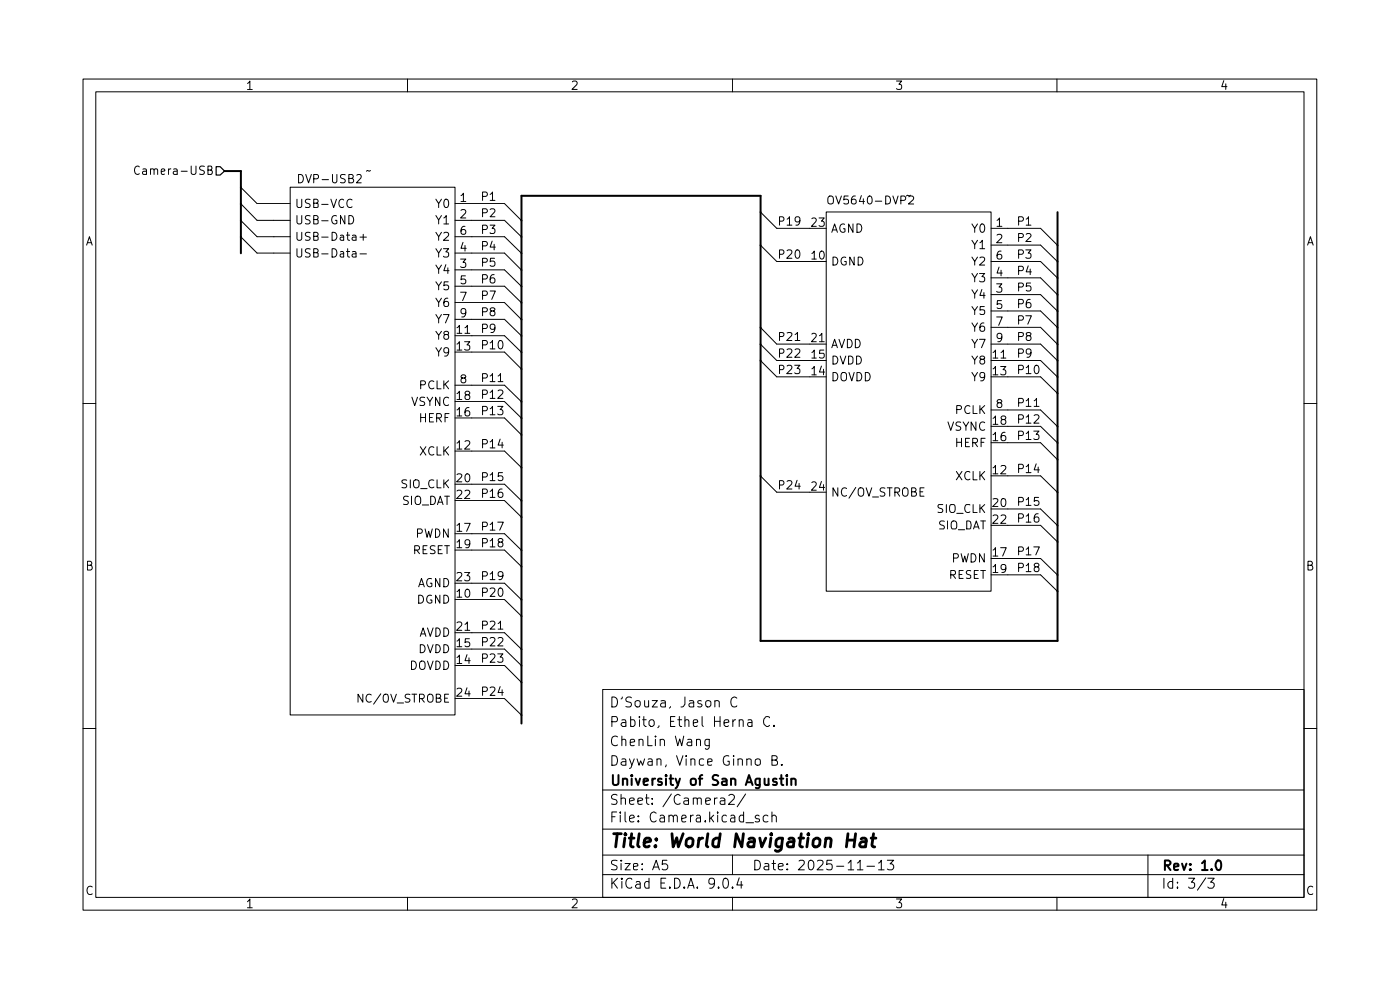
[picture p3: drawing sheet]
<svg xmlns="http://www.w3.org/2000/svg" width="297mm" height="210mm" viewBox="0 0 297 210" stroke-linecap="round" stroke-linejoin="round" font-family="sans-serif">
<g fill="none" stroke="#000" stroke-width=".21">
<path d="M17.6 16.8h261.7v176.2h-261.7zM20.3 19.5h256.3v170.8h-256.3zM52.5 17.7l.5-.5v1.8M52.5 19h1M86.4 16.8v2.7M121.4 17.4l.7-.2 .2 .2 .1 .3-1.1 1.3h1.1M155.4 16.8v2.7M190.2 17.2h1.1l-.6 .7 .5 .1v.8l-.3 .2h-.5l-.2-.2M224.2 16.8v2.7M259.6 17.1l-.4 1.3h1.1M260 17.8v1.2M18.4 52l.6-1.8 .6 1.8"/>
<path d="M18.5 51.5h.9M277.4 52l.6-1.8 .6 1.8M277.5 51.5h.9M17.6 85.6h2.7M276.6 85.6h2.7M18.5 119.9h.6l.3-.2 .1-.3-.2-.3-.8-.1v1.9h.7l.4-.3a.49 .49 0 0 0-.5-.7M277.5 119.9l.7-.1 .2-.3-.2-.4-.7-.1v1.9h.6l.4-.3a.49 .49 0 0 0-.5-.7M17.6 154.5h2.7M127.8 146.2h148.8v44.1h-148.8zM129.8 153.1h.8a.52 .52 0 0 0 .4-.7l-.4-.4h-.8v2.1M129.8 147.8a1.1 1.1 0 0 1 1.2 .9 1.1 1.1 0 0 1-.7 1.2h-.5zM131 156.3a.84 .84 0 0 0-1 0 .84 .84 0 0 0-.3 1l.2 .6a.82 .82 0 0 0 1.1 .1"/>
<path d="M131.9 157l.3-.2 .5 .1 .1 1.3M131.9 152.7h.8l.1 1.4M131.9 156.1v2.1M132 147.8l-.3 .5M132.8 153.2h-.7l-.4 .4 .4 .5h.5l.2-.2M133.7 157.5l.9-.2-.1-.4-.6-.1-.2 .3 .1 1h.7M133.8 152.7h.6l.3 .4v.6l-.3 .4h-.5l-.1-.2M133.8 152v2.1M133.9 148l-.2-.2h-.5l-.4 .5a.46 .46 0 0 0 .4 .5 .62 .62 0 0 1 .7 .7 .79 .79 0 0 1-1.1 .4M134.8 148.8a.69 .69 0 0 1 .9 0l.1 .7-.2 .4a.61 .61 0 0 1-.9-.4zM135.6 157l.2-.2 .5 .1 .1 1.3M135.6 156.8v1.4"/>
<path d="M135.6 152v.2M135.6 152.7v1.4M136.3 152.7h.8M136.6 152v1.8l.5 .3M136.7 148.6l.1 1.3h.5l.3-.2M137.4 156.1v2.1h.9M137.6 148.6v1.3M137.8 152.9a.6 .6 0 0 1 .8-.2l.2 .4v.6l-.2 .2a.54 .54 0 0 1-.5 .2 .54 .54 0 0 1-.4-.4zM138.3 148.6h1.1l-1.1 1.3h1.1M139 156.1v.2l.2-.1-.2-.1v.2M139 156.8v1.4M139.8 153.9l-.3 .4"/>
<path d="M140 157l.1-.1a.54 .54 0 0 1 .9 .2v1.1M140 156.8v1.4M140.2 148.7a.67 .67 0 0 1 .9 .1v1.1M141.1 149l-.6 .1-.4 .3 .1 .5h.9M142.2 149.9l-.2 .3M142.2 153h.7M143.2 152h-1v2.1h1M143.3 156.1l.5 2.1 .4-1.5 .4 1.5 .4-2.1M143.8 152.7h.8M144.1 152v1.8l.3 .3h.2M145.3 152.9l.2-.2h.5l.1 1.4M145.3 147.8v1.6l-.4 .5h-.5"/>
<path d="M145.3 152v2.1M145.9 156.9h.7l.1 1.3M146.2 148.7a.67 .67 0 0 1 1 .1v1.1M146.7 157.3l-.7 .1-.3 .3 .3 .5 .7-.1M147.1 153.3l.9-.1-.1-.5h-.6l-.2 .3 .1 .9 .1 .2h.4l.2-.2M147.2 149l-.7 .1-.4 .3 .1 .5h1M147.7 157l.3-.2 .5 .1 .1 1.3M147.7 156.8v1.4M148.8 148.7a.48 .48 0 0 0-.8 .2l.9 .7a.6 .6 0 0 1-.9 .3M148.9 152v1.8l.3 .3M149.8 148.8a.64 .64 0 0 1 1 .1l-.1 .8a.6 .6 0 0 1-.8 .2l-.2-.4zM150.5 156.8v1.7l-.4 .4h-.3l-.2-.1"/>
<path d="M150.5 156.9h-.8a1.02 1.02 0 0 0-.1 1.1l.3 .2 .6-.1M151.6 152v2.1M151.6 153h1.1M151.6 148.8l.1-.1a.6 .6 0 0 1 .9 .1v1.1M151.6 148.6v1.3M152.7 152v2.1M153.6 153.3l1-.1-.1-.5h-.6l-.3 .3v.8l.3 .3h.4l.2-.2M155.4 152.7v1.4M156 152.7h-.3l-.3 .4M156.3 148.1a.81 .81 0 0 0-1-.1 .81 .81 0 0 0-.3 1 .78 .78 0 0 0 .3 .8 .78 .78 0 0 0 .9 .1l.1-.2M156.8 152.9l.3-.2h.5v1.4M156.8 152.7v1.4"/>
<path d="M158.7 152.7h.7l.1 1.4M159.5 153.2h-.7a.47 .47 0 0 0-.2 .5 .47 .47 0 0 0 .2 .4h.5l.2-.2M163.2 152.2a.68 .68 0 0 0-.6-.2 .68 .68 0 0 0-.5 .5 1.06 1.06 0 0 0 .8 1.6l.3-.3M164.2 153.8v.3M276.6 154.5h2.7M127.8 175.9h148.8M127.8 167.6h148.8M129.8 160.3h.5a1.15 1.15 0 0 1 .5 1.8l-.2 .1-.8 .1zM129.8 173.2h.7M130.8 172.2h-1v2.1M130.9 168.7l-.3-.2h-.5l-.4 .4a.46 .46 0 0 0 .4 .6l.6 .2 .2 .5a.79 .79 0 0 1-1.2 .3M131.6 172.2v.3"/>
<path d="M131.6 172.9v1.4M131.7 169.4l.4-.2 .5 .1 .1 1.3M131.7 168.5v2.1M131.9 161h.8l.1 1.3M132.6 172.2v1.8l.2 .3M132.8 161.5h-.7l-.4 .3v.3l.4 .2 .7-.1M133.5 173.7l1-.3-.2-.5h-.4l-.4 .3v.8l.4 .3 .6-.1M133.5 169.9l1-.2v-.4l-.6-.1-.4 .3v.8l.2 .2h.8M133.5 161l.5 1.3M134.5 161l-.6 1.8-.4 .2M135.1 161l.5 1.3 .3-.9 .4 .9 .4-1.3M135.3 169.9l1-.2v-.2a.6 .6 0 0 0-1 0v.8a.6 .6 0 0 0 .9 .2"/>
<path d="M135.4 174.1l.2 .1h-.3l.1-.1v.2M135.4 173.1h.2l-.2 .1v-.1v.1M136.9 169.2h.8M137.2 168.5v1.8l.1 .2 .4 .1M137.5 161h.8v1.3M138.3 170.3v.3M138.3 169.3v.2M138.3 161.5h-.6l-.3 .3 .1 .4 .2 .1 .6-.1M139.2 172.5a.81 .81 0 0 0-1-.1 .81 .81 0 0 0-.3 1 .85 .85 0 0 0 .9 .9l.4-.2M139.4 161.1l.2-.1h.5l.1 1.3M139.4 161v1.3M140 173.1l.2-.2h.4l.4 .3v1.1"/>
<path d="M141 173.4l-.8 .1a.47 .47 0 0 0-.3 .4 .47 .47 0 0 0 .3 .4l.8-.1M141.3 162.2l-.2 .4M141.9 173.1l.6-.2 .3 .3v1.1M141.9 172.9v1.4M142.4 168.4l-1.8 2.7M142.8 173.2l.3-.3h.3l.2 .2 .1 1.2M143.5 160.3l.7 2 .7-2M144.3 168.7l-.5-.2a1.08 1.08 0 0 0-.8 1 1.08 1.08 0 0 0 .8 1.1l.5-.3M144.6 173.7l.9-.3-.2-.5h-.4l-.2 .2-.1 .9 .3 .3 .6-.1M145.1 169.3a.67 .67 0 0 1 .9 .2v1.1M145.5 160.3v.1M145.5 161v1.3"/>
<path d="M146 169.7l-.1 .1-.8 .1-.1 .2 .1 .4h.9M146.5 172.9v1.4M146.6 161.1l.2-.1h.5l.1 1.3M146.6 161v1.3M147.1 172.9h-.3l-.3 .4M147.1 169.4l.2-.2 .5 .1 .1 1.3M147.1 169.2v1.4M147.7 173.1l.2-.2h.4l.2 .2 .1 1.2M147.9 169.5a.47 .47 0 0 1 .4-.3 .47 .47 0 0 1 .5 .3v1.1M148.6 173.4l-.7 .1a.47 .47 0 0 0-.2 .4 .47 .47 0 0 0 .2 .4l.7-.1M149.3 161h-.8a1.02 1.02 0 0 0-.1 1.1l.3 .2 .6-.1M149.6 174.1v.2"/>
<path d="M149.7 169.9l1-.2-.2-.4-.6-.1-.2 .3 .1 1h.7M150.1 161.6l.9-.1v-.5h-.6l-.3 .2 .1 1h.8M150.5 172.2v2.1M150.8 173.5l.6 .8M151.4 172.9l-.9 .8M151.6 169.2v1.4M152.1 169.2l-.4 .1-.1 .3M152.2 172.2v.3M152.2 172.9v1.4M152.8 169.3l.6-.1 .4 .3v1.1M153.8 169.7l-1 .2a.45 .45 0 0 0 .2 .7l.8-.1M154.1 173.1l-.2-.2h-.4l-.3 .4 .1 .9h.8"/>
<path d="M154.6 168.7l.3-.2h.5l.3 .2 .1 .4-.1 .3-1.2 1.2h1.3M154.6 160.4a.87 .87 0 0 0-1 .1 .87 .87 0 0 0-.2 1 .78 .78 0 0 0 .4 .7 .78 .78 0 0 0 .9-.1v-.6h-.4M155 173.1l.2-.2h.4l.2 .2 .1 1.2M155.6 160.3v.1M155.6 161v1.3M155.9 173.4l-.7 .1a.47 .47 0 0 0-.3 .4 .47 .47 0 0 0 .3 .4l.7-.1M156.5 161.1l.1-.1a.6 .6 0 0 1 .9 .2v1.1M156.5 161v1.3M157.7 173.1l-.1-.2h-.5l-.3 .4 .2 .9h.7M157.7 172.2v2.1M158.2 168.4l-1.8 2.7M158.2 174.5h1.7"/>
<path d="M158.4 161.1l.3-.1h.6v1.3M158.4 161v1.3M160.3 161.1a.69 .69 0 0 1 .9 0l.1 .9a.52 .52 0 0 1-.7 .3l-.4-.3zM161 173.1l-.5-.2-.3 .4 .3 .4h.5l.1 .3a.6 .6 0 0 1-.9 .2M162.9 173.1a.6 .6 0 0 0-1 .2v.6a.67 .67 0 0 0 1 .3M163.7 173.1l.6-.2 .4 .3v1.1M163.7 161.2h.7a.47 .47 0 0 0 .5-.5 .47 .47 0 0 0-.5-.4h-.7v2h.8l.3-.2 .1-.5-.5-.4M163.7 172.2v2.1M165.9 162.1v.2l-.2-.1 .2-.1v.2M19.6 188.1a.71 .71 0 0 0-.9 0 .71 .71 0 0 0-.2 .9 .67 .67 0 0 0 .3 .7 .67 .67 0 0 0 .8-.1M52.5 191.3l.5-.6v1.8M52.5 192.5h1"/>
<path d="M86.4 190.3v2.7M121.4 190.8l.7-.1 .2 .1 .1 .5-1.1 1.2h1.1M127.8 185.5h148.8M127.8 181.4h148.8M129.8 186.3v2.1M130.1 187.2l.9 1.2M130.9 182.5a1.02 1.02 0 0 0-1.1 .1l-.1 .2a.46 .46 0 0 0 .4 .6l.6 .2 .2 .3a.46 .46 0 0 1-.4 .6l-.8-.1M131 186.3l-1.2 1.2M131.7 182.5v.1l.2-.1h-.2v.1M131.7 183.1v1.4M131.9 186.3l-.2 .1 .2 .1 .1-.1-.1-.1v.2M131.9 186.9v1.5"/>
<path d="M132.6 183.1h1.1l-1.1 1.4h1.1M134 186.5a.68 .68 0 0 0-.6-.2 .68 .68 0 0 0-.6 .5 .99 .99 0 0 0 0 1.1 .99 .99 0 0 0 1.1 .4l.1-.2M134.4 183.8l.9-.2-.1-.4-.6-.1-.2 .3 .1 1h.7M135 187.1l.1-.2h.5l.1 .2 .1 1.3M135.8 187.5h-.7l-.3 .4 .3 .5 .7-.1M136.2 184.3v.2M136.2 183.2v.2M137.7 187.1l-.2-.2h-.4l-.4 .5 .2 .9h.8M137.7 186.3v2.1M138.4 184.5l.8-2 .7 2M138.7 183.9h.9M140.2 187.3h.8"/>
<path d="M141.2 186.3h-1v2.1h1M141.5 182.5h-1v.9l.2-.2 .7 .1 .2 .3v.5l-.4 .4h-.5l-.2-.2M142.1 188.1l.1 .2-.1 .1v-.3v.3M143.1 186.3a1.11 1.11 0 0 1 1.2 .7 1.11 1.11 0 0 1-.5 1.3l-.7 .1zM145.1 188.1l.2 .2-.2 .1v-.3v.3M145.9 188.4l.7-2.1 .6 2.1M146 187.8h1.1M147.9 188.1v.3M151.6 187.2l-.5 .3h-.6l-.1-.3v-.5a.62 .62 0 0 1 .6-.5 .62 .62 0 0 1 .6 .5 1.37 1.37 0 0 1-.6 1.7h-.5M152.4 188.1l.2 .2-.2 .1v-.3v.3M153.6 186.4a.55 .55 0 0 1 .8 .3l.1 .4a.89 .89 0 0 1-.7 1.3 1.23 1.23 0 0 1-.4-1.7zM155.4 188.1l.1 .2-.1 .1v-.3v.3"/>
<path d="M155.4 181.4v4.1M155.4 190.3v2.7M156.8 186.2l-.5 1.5h1.3M157.2 186.9v1.5M160.1 182.5a1.07 1.07 0 0 1 1.2 .6 1.07 1.07 0 0 1-.4 1.3l-.8 .1zM162.2 183.2a.6 .6 0 0 1 .9 .2v1.1M163.1 183.6l-.7 .1-.3 .3v.2l.3 .3 .7-.1M163.7 183.1h.8M164.1 182.5v1.7l.4 .3M165.1 183.8l1-.2-.1-.4-.6-.1-.3 .3v.8l.3 .3 .6-.1M167 184.3l.1 .1-.1 .1v-.2v.2M167 183.2l.1 .1-.1 .1v-.2v.2"/>
<path d="M169.5 182.6l.3-.1h.5l.2 .1 .1 .4-1.3 1.5h1.3M171.6 182.6l.5-.1a1.14 1.14 0 0 1 .6 1 1.14 1.14 0 0 1-.7 1 1.27 1.27 0 0 1-.4-1.9zM173.4 182.6l.3-.1h.5a.51 .51 0 0 1 .4 .3 .51 .51 0 0 1-.1 .5l-1.2 1.2h1.3M176.4 182.5h-1l-.1 .9 .4-.2 .7 .1 .1 .3-.1 .7-.2 .2-.9-.2M177.5 183.7h1.5M179.9 183l.6-.5v2M179.9 184.5h1.2M181.9 183l.6-.5v2M181.9 184.5h1.1M183.9 183.7h1.6M186.4 183h.2l.3-.5v2M186.4 184.5h1.1"/>
<path d="M188.2 182.5h1.4l-.8 .7a.63 .63 0 0 1 .8 .4v.5l-.3 .3-.7 .1-.4-.2M190.2 190.7h1.1l-.6 .7 .5 .2v.8l-.3 .1h-.5l-.2-.1M224.2 190.3v2.7M243.5 181.4v8.9M246.9 186.3v2.1M248.8 187.1l-.2-.2h-.4l-.5 .5a1.03 1.03 0 0 0 .5 1l.6-.1M248.8 186.3v2.1M249.8 188.1v.3M249.8 187.1v.2M252.1 186.3h1.3l-.7 .8 .6 .2v.8l-.3 .3h-.6l-.3-.3M255.8 186.2l-1.8 2.6M256.2 186.3h1.4l-.8 .8h.3l.5 .4v.5l-.5 .4h-.6l-.3-.3"/>
<path d="M259.6 190.6l-.4 1.3h1.1M260 191.3v1.2M278.5 188.1a.71 .71 0 0 0-.9 0 .71 .71 0 0 0-.2 .9 .67 .67 0 0 0 .3 .7 .67 .67 0 0 0 .8-.1"/>
</g>
<g fill="none" stroke="#000" stroke-width=".42">
<path d="M130 164.4v1.7l.3 .4 .8-.2 .1-1.9M132.1 165.3l.4-.2 .5 .1 .1 1.3M132.1 165.1v1.4M134 164.4l-.1 .1h.3l-.2-.1v.2M134 165.1v1.4M134.8 165.1l.5 1.4 .5-1.4M136.5 165.8l1-.2-.1-.4-.6-.1-.3 .3 .1 1h.8M138.4 165.1v1.4M139 165.1l-.4 .1-.2 .3M140.3 165.2l-.5-.1-.2 .4a.63 .63 0 0 0 .7 .4v.5h-.7M141.3 164.4l-.1 .1h.2l-.1-.1v.2M141.3 165.1v1.4"/>
<path d="M142 165.1h.8M142.3 164.4v1.8l.1 .2 .4 .1M143.3 165.1l.5 1.4M144.2 165.1l-.4 1.4-.5 .7M146.6 165.3l.3-.2a.52 .52 0 0 1 .7 .4v.6a.56 .56 0 0 1-.5 .4 .56 .56 0 0 1-.6-.4zM148.2 165.1h.8M149 164.4l-.5 .3v1.8M152.4 164.5l-.9-.1-.2 .2-.1 .4 .3 .4a.82 .82 0 0 1 .9 .5l-.2 .4-.3 .2-.7-.1M153.2 165.2l.6-.1 .3 .3v1.1M154.1 165.6l-.9 .2a.45 .45 0 0 0 .2 .7l.7-.1M155.1 165.3l.1-.1a.6 .6 0 0 1 .8 .2v1.1M155.1 165.1v1.4"/>
<path d="M158.2 166.5l.7-2.1 .7 2.1M158.5 165.9h.9M161.2 165.1l-.1 1.9-.3 .2-.5-.1M161.2 165.2l-.6-.1-.3 .2a1.02 1.02 0 0 0 .1 1.1h.8M162.2 165.1l.1 1.3 .5 .1 .2-.2M163 165.1v1.4M164.7 165.2l-.5-.1-.2 .4a.63 .63 0 0 0 .7 .4v.5h-.7M165.4 165.1h.8M165.7 164.4v1.8l.1 .2 .4 .1M166.9 164.4l-.1 .1 .1 .1v-.2v.2M166.9 165.1v1.4M167.9 165.3v-.1a.6 .6 0 0 1 .9 .2v1.1"/>
<path d="M167.9 165.1v1.4M247.1 183.5l.9-.1 .3-.2v-.4l-.4-.3h-.8v2M247.5 183.5l.8 1M249 183.9l1-.2-.1-.4-.6-.1-.3 .2 .1 1h.8M250.7 183.2l.5 1.3 .5-1.3M252.5 184.4v.1l-.2-.1h.2v.1M252.5 183.3v.1l-.2-.1h.2v.1M255 183.1l.6-.6v2M255 184.5h1.2M257 184.4v.1M258.2 182.6l.4-.1a1.38 1.38 0 0 1 0 2 .46 .46 0 0 1-.6-.4 1.25 1.25 0 0 1 .2-1.5z"/>
</g>
<g fill="none" stroke="#000" stroke-width=".59">
<path d="M130.2 176.8h1.6M130.9 176.8l-.3 2.8M132.5 177.8l-.2 1.8M132.6 176.8l-.1 .2h.3l-.2-.2v.3M133.5 177.8h1M134 176.8l-.3 2.4 .1 .3 .5 .1M135.6 176.8l-.3 2.4 .3 .4M136.6 178.7l1.4-.3v-.2l-.3-.4h-.6l-.2 .1-.2 .3-.1 1 .3 .4h.6l.2-.1M139.1 179.4v.1l-.1 .1-.1-.1 .2-.1-.1 .2M139.2 177.9v.3l-.1-.2 .1-.1v.3M142.5 176.8l.3 2.8 .8-1.9 .3 1.9 1-2.8M145.8 178a.78 .78 0 0 1 1.1 0v1.1a.76 .76 0 0 1-.7 .5 .76 .76 0 0 1-.7-.5l.1-.8z"/>
<path d="M148.3 177.8l-.3 1.8M149.1 177.8l-.7 .2-.2 .3M150.2 176.8l-.4 2.4 .4 .4M152.6 177.9a.87 .87 0 0 0-1.3 .4v1.1l.3 .2 .8-.1M152.8 176.8l-.4 2.8M157.7 176.8l-.3 2.8-1.2-2.8-.4 2.8M158.9 177.9l.3-.1h.5l.3 .1-.1 1.7M160.1 178.4l-1.1 .1a.58 .58 0 0 0-.4 .5 .58 .58 0 0 0 .4 .6h.6l.3-.1M161.2 177.8l.4 1.8 .8-1.8M163.5 177.8l-.2 1.8M163.6 176.8l-.2 .2 .2 .1v-.3v.3M166 177.8l-.3 2.2-.1 .3a.78 .78 0 0 1-1.1 .1"/>
<path d="M166 177.9a.87 .87 0 0 0-1.4 .4v1.1l.4 .2 .8-.1M167.3 177.9l.3-.1h.5l.3 .1-.1 1.7M168.4 178.4l-1.2 .3a.56 .56 0 0 0 .1 .9h.7l.3-.1M169.5 177.8h1M170 176.8l-.4 2.4 .1 .3 .5 .1M171.4 177.8l-.2 1.8M171.5 176.8l-.2 .2 .2 .1v-.3v.3M172.7 178a.78 .78 0 0 1 1.2 0v1.1l-.2 .3a.78 .78 0 0 1-1.2 0v-1.1zM175.1 178a.69 .69 0 0 1 1.2 .2l-.2 1.4M175.2 177.8l-.2 1.8M179.7 178.2h1.6M179.9 176.8l-.4 2.8"/>
<path d="M181.5 176.8l-.4 2.8M182.7 177.9l.2-.1h.5l.3 .1-.1 1.7M183.8 178.4l-1 .1a.61 .61 0 0 0-.4 .5 .61 .61 0 0 0 .3 .6h.6l.3-.1M184.8 177.8h1M185.3 176.8l-.3 2.4v.3l.5 .1"/>
</g>
<path d="M45.8 35.3h.9l.9 1-.9 .8h-.9z" fill="#fff"/>
<path d="M45.8 35.3h.9l.9 1-.9 .8h-.9z" fill="none" stroke="#000" stroke-width=".25"/>
<g fill="none" stroke="#000" stroke-width=".21">
<path d="M29.5 35.4a.68 .68 0 0 0-.8 0 .68 .68 0 0 0-.2 .8 .62 .62 0 0 0 .3 .7 .62 .62 0 0 0 .7-.1M30.3 35.9h.7l.1 1.1M31.1 36.2l-.6 .1a.35 .35 0 0 0-.3 .4 .35 .35 0 0 0 .3 .3l.6-.1M31.9 36l.3-.2 .4 .1 .1 1.1M31.9 35.8v1.2M32.7 36.1l.2-.3 .5 .1v1.1M34.2 36.4l.8-.2-.1-.3-.4-.1-.3 .3 .1 .8h.6M35.7 35.8v1.2M36.2 35.8l-.3 .1-.2 .3M36.8 35.9h.7l.1 1.1M37.6 36.2l-.6 .1a.35 .35 0 0 0-.3 .4 .35 .35 0 0 0 .3 .3l.6-.1M38.4 36.3h1.3"/>
<path d="M40.6 35.2v1.5l.3 .3h.3l.4-.3v-1.5M43.3 35.3l-.6-.1-.4 .4 .2 .4 .8 .3v.5l-.3 .2-.7-.1M44.1 36.1l.8-.1v-.7l-.8-.1v1.8h.7a.5 .5 0 0 0 .3-.5 .5 .5 0 0 0-.4-.4M51.1 39.7l3.4 3.5h7.1M61.6 39.7h34.9v111.9h-34.9zM63.3 37a.9 .9 0 0 1 1.1 .9 .9 .9 0 0 1-1.1 .9zM64.9 37l.5 1.8 .6-1.8M66.5 37.9l.9-.1 .2-.2-.1-.4-.3-.2h-.7v1.8M68.3 38.1h1.4M70.5 37v1.4l.4 .4h.3l.3-.4v-1.4M73.2 37.1l-.6-.1-.3 .2v.5l.8 .3 .1 .4-.3 .4-.7-.1M74 37.8h.8l.1-.3-.1-.4-.8-.1v1.8h.7l.3-.4a.46 .46 0 0 0-.4-.6"/>
<path d="M75.7 37.2l.7-.2a.52 .52 0 0 1 .1 .8l-.9 1h1M78.6 36.2l-.3 .1-.3-.1-.3 .1M51.1 43.2l3.4 3.5h7.1M51.1 46.7l3.4 3.5h7.1M51.1 50.2l3.4 3.5h7.1M63 42.2v1.5l.3 .3h.4l.3-.3v-1.5M63 45.7v1.5l.3 .3h.4l.3-.3v-1.5M63 49.3v1.3l.3 .4h.4l.3-.4v-1.3M63 52.7v1.5l.3 .3h.4l.3-.3v-1.5M65.8 42.3l-.7-.1-.2 .2v.5l.7 .4 .2 .4-.4 .3-.6-.1M65.8 45.8l-.7-.1-.2 .2v.5l.7 .3 .2 .5-.4 .3-.6-.1M65.8 49.4l-.7-.1-.2 .1v.6l.8 .3 .1 .3-.4 .4-.6-.1"/>
<path d="M65.8 52.8l-.7-.1-.2 .2v.5l.7 .4 .2 .4-.4 .3-.6-.1M66.5 43.1l.8-.1 .2-.2-.1-.4-.3-.2h-.6v1.8h.7l.3-.1v-.6l-.4-.2M66.5 46.6l.8-.1 .2-.3-.1-.3-.3-.2h-.6v1.8h.7l.3-.2v-.6l-.4-.1M66.5 50.1l.8-.1 .2-.2-.1-.4-.3-.1h-.6v1.7h.7l.3-.2v-.5l-.4-.2M66.5 53.6l.8-.1 .2-.2-.1-.4-.3-.2h-.6v1.8h.7l.3-.1v-.6l-.4-.2M68.2 43.3h1.4M68.2 46.8h1.4M68.2 50.3h1.4M68.2 53.8h1.4M70.2 42.2l.6 1.8 .6-1.8M70.4 49.3a.86 .86 0 0 1 1.1 .8 .86 .86 0 0 1-1.1 .9zM70.4 52.7a.9 .9 0 0 1 1.1 .9 .9 .9 0 0 1-1.1 .9z"/>
<path d="M71.4 45.8a.87 .87 0 0 0-1.1 .6 .87 .87 0 0 0 .7 1.1l.5-.2v-.6h-.4M72.2 50h.6l.1 1M72.2 53.4h.6l.1 1.1M72.9 42.4a.68 .68 0 0 0-.8 0 .68 .68 0 0 0-.2 .9 .62 .62 0 0 0 .3 .6 .62 .62 0 0 0 .7 0M72.9 50.3h-.5a.35 .35 0 0 0-.3 .3 .35 .35 0 0 0 .3 .4l.5-.1M72.9 53.8h-.5a.35 .35 0 0 0-.3 .4 .35 .35 0 0 0 .3 .3l.5-.1M73.2 45.7v1.8l-1-1.8v1.8M73.5 49.9h.7M73.5 53.3h.7M73.7 49.3v1.4l.5 .3M73.7 52.7v1.6l.5 .2M74 45.7a.9 .9 0 0 1 1 .9 .9 .9 0 0 1-1 .9z"/>
<path d="M74.7 42.4a.71 .71 0 0 0-.9 0 .71 .71 0 0 0-.2 .9 .67 .67 0 0 0 .3 .6 .67 .67 0 0 0 .8 0M74.8 50h.6l.1 1M74.8 53.4h.6l.1 1.1M75.5 50.3h-.6a.35 .35 0 0 0-.2 .3 .35 .35 0 0 0 .2 .4l.6-.1M75.5 53.8h-.6a.35 .35 0 0 0-.2 .4 .35 .35 0 0 0 .2 .3l.6-.1M76.4 50.3h1.3M76.4 53.8h1.3M77 49.7v1.3M92.5 42.2l.5 1 .6-1M92.5 45.7l.5 1 .6-1M92.5 49.3l.5 .9 .6-.9M92.5 52.7l.5 1 .6-1"/>
<path d="M92.5 56.2l.5 1 .6-1M92.5 59.8l.5 .8 .6-.8M93 43.2v.8M93 46.7v.8M93 50.2v.8M93 53.7v.8M93 57.2v.8M94.1 52.7h1.1l-.6 .7 .5 .2v.8l-.3 .1h-.5l-.2-.1M94.1 46.2l.6-.5v1.8M94.1 49.4l.7-.1 .3 .1 .1 .4-.1 .2-1 1h1.1M94.1 47.5h1.1M94.3 42.4l.3-.2a.95 .95 0 0 1 .6 .9 .95 .95 0 0 1-.6 .9l-.3-.1-.2-.6z"/>
<path d="M94.6 56.1l-.5 1.3h1.1M95 56.8v1.2M95.1 59.8h-.9l-.1 .8 .3-.1h.6l.2 .2-.1 .6-.3 .2-.7-.2M96.5 43.2h10.5l3.6 3.5M96.5 46.7h10.5l3.6 3.5M96.5 50.2h10.5l3.6 3.5M96.5 53.7h10.5l3.6 3.5M96.5 57.2h10.5l3.6 3.5M97.7 54.9h1.1l-.6 .7 .5 .2v.8l-.2 .1h-.5l-.3-.1M97.8 41.5l.5-.5v1.8M97.8 44.6l.7-.1 .2 .1 .1 .4-1.1 1.2h1.1M97.8 42.8h1"/>
<path d="M98.2 51.4l-.4 1.3h1.1M98.6 48a.7 .7 0 0 0-.8 .8v.6l.2 .2 .5 .1 .3-.3v-.4l-.3-.3h-.4l-.3 .3M98.6 52.1v1.2M98.7 58.5h-.8l-.1 .9 .2-.2 .6 .1 .2 .1-.1 .6-.2 .2-.7-.2M102.4 52.2l.8-.1 .2-.3-.1-.4-.3-.2h-.6v1.8M102.4 55.6l.8-.1 .2-.2-.1-.4-.3-.1h-.6v1.7M102.4 59.2l.8-.1 .2-.3-.1-.4-.3-.1h-.6v1.7M102.4 48.7l.8-.1 .2-.3-.1-.4-.3-.1h-.6v1.7M102.4 41.7l.8-.1 .2-.3-.1-.4-.3-.2h-.6v1.8M102.4 45.1l.8-.1 .2-.1-.1-.4-.3-.2h-.6v1.7M104 47.8h1l-.6 .6 .5 .2v.8l-.3 .1h-.5l-.1-.1M104 41.2l.5-.5v1.8"/>
<path d="M104 44.5l.6-.2 .4 .3-.1 .4-.9 1h1M104 42.5h1M104.4 51.1l-.4 1.3h1.1M104.8 58.3a.7 .7 0 0 0-.8 .7v.7l.1 .2 .5 .1 .3-.1 .1-.6-.2-.3-.5-.1-.3 .4M104.8 51.8v1.2M104.9 54.8h-.8l-.1 .7 .2-.1 .6 .1 .2 .2-.1 .6-.3 .2-.6-.2M161.3 45l3.5 3.4h10.5M161.3 52l3.5 3.5h10.5M165.4 53.9l.7-.1 .2-.2-.1-.4-.3-.2h-.5v1.8M165.4 46.9l.7-.1 .2-.2-.1-.5-.3-.1h-.5v1.8M167 53.2l.6-.2 .3 .2 .1 .3-1.1 1.3h1.1M167 46.5l.5-.5v1.8"/>
<path d="M167 47.8h1M168.8 53.2l.3-.2a.95 .95 0 0 1 .6 .9 .95 .95 0 0 1-.6 .9l-.3-.2-.1-.5zM169.7 46.7l-.4 .4h-.3l-.3-.4 .1-.6 .5-.1 .3 .1a1.18 1.18 0 0 1-.4 1.7h-.4M172.2 46.4l.6-.2 .3 .2v.3l-1 1.3h1M172.2 53.8l.5-.5v1.6M172.2 54.9h.9M173.7 46.2h1.1l-.6 .7 .6 .2v.7l-.3 .2h-.5l-.3-.2M174 53.4l.2-.1a.89 .89 0 0 1 .7 .8 .89 .89 0 0 1-.7 .8l-.2-.1-.2-.5zM175.3 45h34.9v80.4h-34.9zM175.7 41.8a.6 .6 0 0 1 .7-.2 .6 .6 0 0 1 .4 .6l-.1 .9-.7 .2a1.05 1.05 0 0 1-.3-1.5zM176.4 49.3l.6-1.8 .6 1.8M176.6 48.8h.9"/>
<path d="M176.7 54.5a.86 .86 0 0 1 1 .9 .86 .86 0 0 1-1 .8zM177.3 41.6l.6 1.7 .6-1.7M179.2 47.6a.87 .87 0 0 0-1.1 .6 .87 .87 0 0 0 .6 1.1l.5-.2v-.6h-.3M179.4 54.6a.79 .79 0 0 0-1 .8 .79 .79 0 0 0 1 .7l.1-.6h-.3M179.9 41.6h-.8l-.1 .8 .2-.2 .6 .1 .2 .7-.3 .3-.7-.2M180.9 47.5v1.8l-.9-1.8v1.8M181.2 54.5v1.7l-.9-1.7v1.7M181.4 41.6a.7 .7 0 0 0-.8 .7v.7a.6 .6 0 0 0 1 0v-.4l-.3-.4h-.4l-.3 .4M181.8 47.5a.9 .9 0 0 1 1 .9 .9 .9 0 0 1-1 .9zM182 54.5a.86 .86 0 0 1 1.1 .9 .86 .86 0 0 1-1.1 .8zM182.7 41.5l-.4 1.3h1.1M183.1 42.2v1.1"/>
<path d="M184.1 41.7l.3-.1a.89 .89 0 0 1 .6 .8 .89 .89 0 0 1-.6 .9 1.08 1.08 0 0 1-.3-1.6zM185.7 42.7h1.3M187.9 41.6a.86 .86 0 0 1 1 .8 .86 .86 0 0 1-1 .9zM189.4 41.6l.6 1.7 .5-1.7M191.1 42.5l.8-.1 .2-.2-.1-.5-.2-.1h-.7v1.7M192.8 41.7l.7-.1 .2 .1 .1 .4-.1 .2-1 1h1.1M193.1 41.4l-.2 .2-.4-.2-.2 .2M206.2 47.5l.6 .9 .5-.9M206.2 51l.6 .9 .5-.9M206.2 54.5l.6 1 .5-1M206.2 58l.6 .9 .5-.9M206.8 48.4v.9"/>
<path d="M206.8 51.9v.8M206.8 55.5v.7M206.8 58.9v.9M207.8 58h1.1l-.6 .7 .5 .1v.8l-.3 .2h-.5l-.2-.2M207.9 51.5l.5-.5v1.7M207.9 54.7l.6-.2 .3 .2 .1 .3-.1 .3-1 .9h1.1M207.9 52.7h1M208 47.7l.3-.2a.95 .95 0 0 1 .6 .9 .95 .95 0 0 1-.6 .9l-.3-.2-.1-.5zM210.2 48.4h10.5l3.6 3.6M210.2 52h10.5l3.6 3.5M210.2 55.5h10.5l3.6 3.4M210.2 58.9h10.5l3.6 3.6"/>
<path d="M211.5 46.7l.5-.5v1.8M211.5 49.9l.7-.2 .2 .2 .1 .3-1.1 1.3h1.1M211.5 48h1M211.9 56.6l-.4 1.3h1.1M212.3 53.3a.7 .7 0 0 0-.8 .7v.6l.2 .3h.5l.3-.3v-.3l-.3-.4h-.4l-.3 .4M212.3 57.3v1.2M216.1 57.4l.8-.1 .2-.2-.1-.5-.3-.1h-.6v1.8M216.1 53.9l.8-.1 .2-.2-.1-.4-.3-.2h-.6v1.8M216.1 50.4l.8-.1 .2-.3-.1-.3-.3-.2h-.6v1.7M216.1 46.9l.8-.1 .2-.2-.1-.5-.3-.1h-.6v1.8M217.6 53h1.1l-.6 .7 .5 .1v.8l-.2 .2h-.6l-.2-.2M217.7 49.7l.7-.2 .2 .2 .1 .3-1.1 1.2h1.1"/>
<path d="M217.7 46.5l.5-.5v1.8M217.7 47.8h1M218.1 56.4l-.4 1.3h1.1M218.5 57.1v1.2M92.5 66.7l.5 .9 .6-.9M92.5 70.3l.5 .8 .6-.8M92.5 73.7l.5 1 .6-1M92.5 63.2l.5 1 .6-1M93 60.6v.9M93 64.2v.8M93 67.6v.9M93 71.1v.9"/>
<path d="M93 74.7v.8M94.1 66.7h1.1l-.7 1.8M94.5 71l-.4-.3 .1-.3 .3-.1 .5 .1 .2 .2-.1 .3-.6 .1-.4 .3v.3l.4 .4h.3l.4-.4-.1-.5-.3-.1M95 63.2a.7 .7 0 0 0-.9 .8v.7l.2 .2 .5 .1 .3-.1 .1-.6-.2-.3-.5-.1-.4 .4M95.2 74.5l-.4 .3h-.3l-.4-.3 .2-.7 .5-.1 .3 .2a1.18 1.18 0 0 1-.4 1.6h-.4M96.5 60.7h10.5l3.6 3.5M96.5 67.7h10.5l3.6 3.5M96.5 71.2h10.5l3.6 3.5M96.5 74.7h10.5l3.6 3.5M96.5 64.2h10.5l3.6 3.5M96.9 69.5l.6-.5v1.7M96.9 73l.6-.5v1.8"/>
<path d="M96.9 70.7h1.1M96.9 74.3h1.1M97.7 62h1.2l-.8 1.8M98.6 72.5h1.1l-.6 .7 .5 .1v.8l-.3 .2h-.5l-.2-.2M98.6 69.5l.5-.5v1.7M98.6 70.7h1.1M98.8 66.2l-.3 .3h-.5l-.2-.3 .2-.7 .5-.1 .2 .2a1.18 1.18 0 0 1-.4 1.6h-.3M102.4 62.7l.8-.1 .2-.3-.1-.4-.3-.2h-.6v1.8M102.4 66.1l.8-.1 .2-.5-.4-.2h-.6v1.7M102.4 69.7l.8-.1 .2-.3-.1-.4-.3-.2h-.6v1.8M102.4 73.2l.8-.1 .2-.3-.1-.4-.3-.2h-.6v1.8M104 61.7h1.1l-.8 1.8"/>
<path d="M104 72.7l.5-.5v1.8M104 79.8l.5-.6v1.7M104 74h1M104.3 66l-.3-.5a.6 .6 0 0 1 1 0l-.2 .4-.7 .1-.1 .3v.3l.3 .4h.3l.4-.4v-.3l-.4-.3M105 69.5l-.4 .4h-.3l-.3-.4 .1-.7 .5-.1 .3 .2a1.18 1.18 0 0 1-.4 1.6h-.4M105.7 79.8l.5-.6v1.7M105.8 72.4l.3-.2a.95 .95 0 0 1 .6 .9 .95 .95 0 0 1-.6 .9l-.3-.2-.1-.5zM161.3 69.4l3.5 3.6h10.5M161.3 73l3.5 3.5h10.5M161.3 76.5l3.5 3.4h10.5M165.4 74.9l.7-.1 .2-.2-.1-.4-.3-.2h-.5v1.8M165.4 71.4l.7-.1 .2-.3-.1-.4-.8-.1v1.7"/>
<path d="M165.4 78.4l.7-.1 .2-.2-.1-.5-.3-.1h-.5v1.7M167 74.2l.6-.2 .3 .2 .1 .3-1.1 1.3h1.1M167 70.6h.9l.1 .4-1.1 1.2h1.1M167 77.6l.6-.1 .3 .1 .1 .4-1.1 1.2h1.1M168.6 77.5h1.1l-.6 .6 .5 .2v.8l-.3 .1h-.5l-.2-.1M168.7 74.2l.6-.2 .3 .2 .1 .3-1.1 1.3h1.1M168.7 71l.5-.5v1.7M168.7 72.2h1M172.2 70.9l.6-.2 .3 .2v.3l-1 1.3h1M172.2 74.8l.5-.5v1.6M172.2 78.2l.5-.5v1.8M172.2 75.9h.9"/>
<path d="M172.2 79.5h.9M173.8 71.2l.5-.5v1.8M173.8 72.5h1M174.2 77.6l-.4 1.3h1.1M174.7 78.3v1.2M174.8 74.3h-.9l-.1 .7 .9-.1 .1 .3v.6l-.3 .1-.7-.1M176.4 73.7l.6-1.7 .6 1.7M176.6 73.2h.9M176.7 75.5a.86 .86 0 0 1 1 .9 .86 .86 0 0 1-1 .8zM176.7 79a.9 .9 0 0 1 1 .9 .9 .9 0 0 1-1 .9zM178 72l.6 1.7 .6-1.7M178.2 75.5l.6 1.7 .6-1.7"/>
<path d="M178.5 79.2a.6 .6 0 0 1 .7-.2 .6 .6 0 0 1 .4 .6v.6a.59 .59 0 0 1-.6 .6 .59 .59 0 0 1-.6-.6zM179.7 72a.9 .9 0 0 1 1.1 .9 .9 .9 0 0 1-1.1 .8zM180 75.5l.7 .1 .2 .3v.9l-.5 .4h-.4zM180.1 79l.6 1.8 .5-1.8M181.4 72a.9 .9 0 0 1 1.1 .9 .9 .9 0 0 1-1.1 .8zM181.7 75.5a.86 .86 0 0 1 1 .9 .86 .86 0 0 1-1 .8zM181.8 79a.9 .9 0 0 1 1 .9 .9 .9 0 0 1-1 .9zM183.6 79a.9 .9 0 0 1 1 .9 .9 .9 0 0 1-1 .9zM206.2 61.5l.6 .9 .5-.9M206.2 65l.6 .9 .5-.9M206.2 72l.6 .9 .5-.9M206.2 75.5l.6 .9 .5-.9"/>
<path d="M206.2 79l.6 .9 .5-.9M206.2 68.5l.6 .9 .5-.9M206.8 62.4v.8M206.8 65.9v.8M206.8 69.4v.9M206.8 72.9v.8M206.8 76.4v.8M206.8 79.9v.9M207.8 72h1.2l-.8 1.7M208.2 76.2l-.3-.3v-.2l.3-.2 .5 .1 .2 .3-.1 .2-.6 .1-.3 .3v.4l.3 .3h.3l.4-.3v-.4l-.4-.3M208.3 61.4l-.4 1.3h1.1M208.7 68.5a.7 .7 0 0 0-.8 .8v.6l.1 .3 .5 .1 .3-.2 .1-.6-.2-.2-.5-.1-.3 .3"/>
<path d="M208.7 62.1v1.1M208.8 65h-.9v.8h.9v.7l-.3 .2-.6-.2M208.9 79.8l-.4 .3h-.3l-.3-.3 .1-.7 .5-.1 .3 .2a1.18 1.18 0 0 1-.4 1.6h-.4M210.2 73h10.5l3.6 3.5M210.2 76.5h10.5l3.6 3.4M210.2 79.9h10.5l3.6 3.5M210.2 62.5h10.5l3.6 3.5M210.2 66h10.5l3.6 3.4M210.2 69.4h10.5l3.6 3.6M210.7 74.8l.5-.5v1.6M210.7 78.2l.5-.5v1.8M210.7 75.9h1"/>
<path d="M210.7 79.5h1M211.4 60.2h1.1l-.6 .7 .5 .1v.8l-.2 .2h-.5l-.3-.2M211.4 67.2h1.2l-.8 1.8M212.3 77.7h1.1l-.6 .7 .5 .2v.7l-.3 .2h-.5l-.2-.2M212.3 74.8l.6-.5v1.6M212.3 75.9h1.1M212.4 63.8h-.8l-.1 .8 .3-.2 .5 .1 .2 .2-.1 .6-.2 .1-.7-.1M212.5 71.5l-.3 .3h-.4l-.3-.3 .2-.7 .5-.1 .2 .2a1.18 1.18 0 0 1-.4 1.6h-.3M216.1 78.4l.8-.1 .2-.2-.1-.5-.3-.1h-.6v1.7M216.1 67.9l.8-.1 .2-.2-.1-.5-.3-.1h-.6v1.7M216.1 71.4l.8-.1 .2-.3-.1-.4-.9-.1v1.7M216.1 74.9l.8-.1 .2-.2-.1-.4-.3-.2h-.6v1.8"/>
<path d="M216.1 64.4l.8-.1 .2-.2-.1-.4-.3-.2h-.6v1.8M216.1 60.9l.8-.1 .2-.5-.4-.3h-.6v1.7M217.6 67h1.2l-.8 1.7M217.7 78l.5-.5v1.7M217.7 79.2h1M218 71.2l-.3-.3 .1-.3h.8l.1 .3-.2 .2-.5 .1-.3 .3v.4l.3 .3 .5-.1 .2-.2v-.4l-.3-.3M218.5 63.5a.7 .7 0 0 0-.8 .8v.6l.1 .3 .6 .1 .2-.2 .1-.6-.2-.2-.5-.1-.3 .3M218.6 60h-.8l-.1 .8 .2-.2 .6 .1 .2 .3-.1 .6-.2 .1-.7-.1M218.7 74.8l-.3 .3-.6-.1-.1-.2 .1-.7 .6-.1 .2 .2a1.18 1.18 0 0 1-.4 1.6h-.4M219.6 77.6l.2-.1a.95 .95 0 0 1 .6 .9 .95 .95 0 0 1-.6 .8 1.18 1.18 0 0 1-.2-1.6zM87.4 84.2l.6 1.8 .6-1.8M89.2 94.7l1.1 1.8"/>
<path d="M89.2 81.6l.9-.1 .2-.2-.1-.4-.3-.1h-.7v1.7M89.2 87.7v1.8M89.2 88.6h1.1M90.1 84.3l-.7-.1-.2 .2v.5l.7 .4 .2 .4-.4 .3-.6-.1M90.3 87.7v1.8M90.3 94.7l-1.1 1.8M90.6 84.2l.6 1 .6-1M91.1 88.6h.6M91.2 85.2v.8M91.9 87.7h-.8v1.8h.8M92 80.9a.8 .8 0 0 0-1.1 .6 .8 .8 0 0 0 .8 1l.3-.2M92 94.9a.71 .71 0 0 0-.9 0 .71 .71 0 0 0-.2 .9 .67 .67 0 0 0 .4 .6 .67 .67 0 0 0 .7 0"/>
<path d="M92.6 88.6h.9l.1-.3v-.4l-.3-.2h-.7v1.8M92.7 80.8v1.7h.9M92.7 94.7v1.8h.9M93 88.6l.6 .9M93.3 84.2v1.8l-.9-1.8v1.8M94.1 80.8v1.7M94.1 94.7v1.8M94.4 81.4l.8 1.1M94.4 88.6h.6M94.4 95.5l.8 1M95.2 84.4a.71 .71 0 0 0-.9 0 .71 .71 0 0 0-.2 .9 .67 .67 0 0 0 .3 .6 .67 .67 0 0 0 .8 0M95.2 80.8l-1.1 .9"/>
<path d="M95.2 94.7l-1.1 1.1M95.2 87.7h-.8v1.8M96.5 81.7h10.5l3.6 3.5M96.5 85.2h10.5l3.6 3.4M96.5 88.6h10.5l3.6 3.6M96.5 95.7h10.5l3.6 3.4M96.9 83.5l.6-.5v1.8M96.9 87l.6-.6v1.8M96.9 94l.6-.5v1.8M96.9 84.8h1.1M96.9 88.2h1.1M96.9 95.3h1.1"/>
<path d="M98.1 80.2l-.2-.1v-.4l.2-.2 .5 .1 .2 .2-.1 .3-.6 .1-.3 .3 .1 .5 .2 .2h.4l.3-.3v-.4l-.3-.3M98.6 93.6l.7-.1 .3 .1 .1 .4-1.1 1.3h1.1M99 83.7l-.4-.3 .1-.3 .3-.1 .5 .1 .2 .2-.1 .3-.8 .2-.2 .3v.3l.4 .4h.3l.4-.4-.1-.5-.3-.2M99.5 86.4a.7 .7 0 0 0-.9 .8v.7l.2 .2 .5 .1 .3-.1 .1-.6-.2-.3-.5-.1-.4 .4M102.4 94.1h.8l.2-.3-.1-.4-.3-.2h-.6v1.8M102.4 87.1l.8-.1 .2-.2-.1-.4-.3-.2h-.6v1.8M102.4 80.2l.8-.1 .2-.3-.1-.4-.3-.2h-.6v1.7M102.4 83.7l.8-.1 .2-.3-.1-.4-.3-.2h-.6v1.8M104 93.7l.5-.5v1.8M104 86.7l.5-.5v1.8M104 83.2l.5-.5v1.8M104 95h1"/>
<path d="M104 88h1M104 80.9h1M104 84.5h1M105.6 86.2h1.1l-.6 .7 .5 .1v.8l-.3 .2h-.5l-.2-.2M105.7 82.9l.6-.2 .3 .2 .1 .3-1.1 1.3h1.1M105.7 80.9h1M106.1 93.1l-.4 1.3h1.1M106.5 93.8v1.2M201.1 89.5l.6 1.8 .6-1.8M202.9 100l1.1 1.8M202.9 86.9l.9-.1 .2-.3-.1-.3-.3-.2h-.7v1.7M202.9 93v1.7"/>
<path d="M202.9 93.8h1.1M203.8 89.6l-.7-.1-.2 .2v.5l.7 .3 .2 .4-.3 .4-.7-.1M204 93v1.7M204 100l-1.1 1.8M204.3 89.5l.6 .9 .6-.9M204.8 93.8h.6M204.9 90.4v.9M205.7 93h-.9v1.7h.9M205.7 86.2a.8 .8 0 0 0-1.1 .5 .8 .8 0 0 0 .8 1l.3-.2M206.3 93.9l.9-.1 .1-.2v-.5l-.3-.1h-.7v1.7M206.4 86v1.7h.9M206.4 100v1.8h.9"/>
<path d="M206.8 93.9l.5 .8M207 89.5v1.8l-1-1.8v1.8M207.9 86v1.7M207.9 100v1.8M208.1 86.7l.8 1M208.1 93.8h.6M208.9 89.7a.71 .71 0 0 0-.9 0 .71 .71 0 0 0-.2 .8 .67 .67 0 0 0 .3 .7 .67 .67 0 0 0 .8-.1M208.9 86l-1 1M208.9 100l-1 1M209 93h-.9v1.7M210.2 87h10.5l3.6 3.4M210.2 90.4h10.5l3.6 3.5"/>
<path d="M210.2 93.9h10.5l3.6 3.6M210.7 88.7l.5-.5v1.8M210.7 92.2l.5-.5v1.8M210.7 99.2l.5-.5v1.8M210.7 90h1M210.7 93.5h1M211.8 85.4l-.3-.2 .1-.3 .2-.1h.5l.2 .4-.3 .2-.5 .1-.2 .3v.3l.3 .3h.4l.3-.3v-.3l-.3-.4M212.3 98.9l.7-.2 .3 .2 .1 .3-1.1 1.3h1.1M212.7 89l-.4-.4 .1-.2 .3-.2 .5 .1 .2 .3-.1 .2-.8 .3-.2 .2 .1 .5 .3 .2h.3l.4-.3v-.4l-.4-.3M213.2 91.7a.7 .7 0 0 0-.9 .8v.6l.2 .3 .5 .1 .3-.2 .1-.6-.2-.2-.5-.1-.4 .3M216.1 99.4l.8-.1 .2-.2-.1-.5-.3-.1h-.6v1.7M216.1 92.4l.8-.1 .2-.3-.1-.4-.3-.2h-.6v1.8"/>
<path d="M216.1 88.9l.8-.1 .2-.2-.1-.5-.3-.1h-.6v1.7M216.1 85.4l.8-.1 .2-.2-.1-.4-.3-.2h-.6v1.7M217.7 99l.5-.5v1.7M217.7 91.9l.5-.5v1.8M217.7 88.5l.5-.5v1.7M217.7 85l.5-.5v1.7M217.7 93.2h1M217.7 89.7h1M217.7 86.2h1M219.3 91.4h1.1l-.6 .7 .5 .2v.7l-.3 .2h-.5l-.2-.2M219.4 88.1l.6-.1 .3 .1 .1 .4-1.1 1.2h1.1M219.4 85l.5-.5v1.7"/>
<path d="M219.4 86.2h1M219.8 98.4l-.4 1.3h1.1M220.2 99.1v1.1M86.3 101.9h-1v.5l.8 .3 .2 .4-.4 .4-.6-.1M86.6 105.3l-.7-.1-.2 .2v.5l.7 .4 .2 .4-.3 .3-.7-.1M87 101.8v1.7M87.3 105.2v1.8M87.8 101.9l.7-.1a1.05 1.05 0 0 1 .3 1.4 .6 .6 0 0 1-.7 .3 .6 .6 0 0 1-.4-.6zM88 116.7l.8-.1 .2-.3-.1-.4-.3-.2h-.6v1.7M88.1 105.5a.6 .6 0 0 1 .7-.3 .6 .6 0 0 1 .4 .6v.6a.59 .59 0 0 1-.6 .6 .59 .59 0 0 1-.5-.6zM88.4 116.7l.6 .7M88.6 113.1l.8-.1 .2-.2-.1-.4-.3-.2h-.6v1.8"/>
<path d="M89.2 103.6h1.4M89.6 107.1h1.3M89.7 116.6h.6M90.2 112.2l.4 1.8 .3-1.3 .4 1.3 .4-1.8M90.6 115.7h-.9v1.7h.9M91.4 105.2a.9 .9 0 0 1 1 .9 .9 .9 0 0 1-1 .9zM92 101.9a.8 .8 0 0 0-1 .1 .8 .8 0 0 0 0 1l.1 .2a.62 .62 0 0 0 .9 .1M92.3 115.8l-.7-.1-.3 .4 .1 .4 .8 .3v.5h-.9M92.4 112.2a.89 .89 0 0 1 .9 .9 .89 .89 0 0 1-.9 .9zM92.7 101.8v1.7h.9M92.8 107l.6-1.8 .6 1.8M93 106.5h.8"/>
<path d="M93 116.6h.6M93.8 115.7h-.8v1.7h.8M94.1 101.8v1.7M94.3 105.2h1M94.3 115.7h1M94.4 102.4l.8 1.1M94.8 105.2v1.8M94.8 115.7v1.7M95.1 112.2v1.8l-1-1.8v1.8M95.2 101.8l-1.1 .9M96.5 102.7h10.5l3.6 3.5M96.5 106.2h10.5l3.6 3.4"/>
<path d="M96.5 113.2h10.5l3.6 3.5M96.5 116.7h10.5l3.6 3.4M96.9 100.7l.7-.2 .4 .4-1.1 1.3h1.1M96.9 104.1l.7-.1 .3 .1 .1 .4-1.1 1.2h1.1M96.9 111.4l.6-.4v1.7M96.9 115l.6-.5v1.7M96.9 112.7h1.1M96.9 116.2h1.1M98.6 111h1.1l-.7 1.7M98.6 104.1l.7-.1 .3 .1 .1 .4-1.1 1.2h1.1M98.7 100.8a.47 .47 0 0 1 .4-.3 .47 .47 0 0 1 .5 .3l.1 .7-.2 .5-.3 .2-.3-.1-.2-.2zM99.7 115.2l-.4 .4h-.3l-.4-.4 .2-.6 .5-.1 .3 .1a1.45 1.45 0 0 1-.3 1.6h-.5"/>
<path d="M102.4 101.2l.8-.1 .2-.3-.1-.4-.3-.2h-.6v1.7M102.4 104.6h.8l.2-.3-.1-.4-.3-.2h-.6v1.8M102.4 111.7l.8-.1 .2-.3-.1-.4-.3-.2h-.6v1.7M102.4 115.1h.8l.2-.3-.1-.4-.3-.2h-.6v1.8M104 100.8l.5-.6v1.7M104 104.2l.5-.5v1.8M104 111.3l.5-.6v1.7M104 114.7l.5-.5v1.8M104 101.9h1M104 105.5h1M104 112.4h1M104 116h1"/>
<path d="M105.6 110.7h1.2l-.8 1.7M106 115l-.3-.4v-.2l.3-.2 .5 .1 .2 .3-.1 .2-.8 .3-.1 .2v.5l.3 .2 .5-.1 .2-.2v-.4l-.4-.3M106.5 103.7a.7 .7 0 0 0-.8 .8v.7l.1 .2 .5 .1 .3-.2 .1-.6-.2-.2-.5-.1-.3 .3M106.6 100.2h-.9v.9l.2-.2 .6 .1 .2 .3-.1 .5-.3 .1-.6-.1M161.3 100.9l3.5 3.5h10.5M165.4 102.9l.7-.1 .2-.3-.1-.4-.3-.2h-.5v1.8M167 102.1l.6-.2 .3 .2 .1 .3-1.1 1.3h1.1M169.1 101.9l-.4 1.2h1.1M169.5 102.5v1.2M172.2 102.4l.6-.2 .3 .2v.3l-1 1.3h1M174.2 102.1l-.4 1.3h1.1M174.7 102.8v1.2"/>
<path d="M177.7 103.5v1.7l-1-1.7v1.7M179.6 103.6a.71 .71 0 0 0-.9 0 .71 .71 0 0 0-.2 .9 .67 .67 0 0 0 .3 .7 .67 .67 0 0 0 .8-.1M181.5 103.4l-1.4 2.3M182.1 103.7a.6 .6 0 0 1 .7-.2 .6 .6 0 0 1 .4 .6v.5a.59 .59 0 0 1-.6 .7 .59 .59 0 0 1-.6-.7zM183.7 103.5l.6 1.7 .6-1.7M185.1 105.4h1.3M187.7 103.5h-.7l-.3 .3 .2 .4 .7 .4v.5l-.2 .1h-.7M188.2 103.5h1M188.7 103.5v1.7M189.8 104.4l.9-.1 .1-.2v-.5l-.3-.1h-.7v1.7M190.2 104.4l.6 .8M191.5 103.7a.6 .6 0 0 1 .7-.2 .6 .6 0 0 1 .4 .6v.5a.59 .59 0 0 1-.6 .7 .59 .59 0 0 1-.6-.7z"/>
<path d="M193.4 104.3h.6l.2-.2 .1-.3-.2-.3h-.7v1.7h.7l.3-.3a.46 .46 0 0 0-.4-.6M195.2 104.3h.5M196 103.5h-.8v1.7h.8M200 107l-.9 .1v.5l.7 .4 .2 .4-.4 .3-.6-.1M200.3 110.6l-.7-.1-.3 .3 .2 .5 .7 .3v.5l-.9 .1M200.7 107v1.7M201 110.5v1.7M201.5 107.2l.2-.2h.7a1.14 1.14 0 0 1-.2 1.7 .6 .6 0 0 1-.8-.6zM201.8 110.7a.6 .6 0 0 1 .7-.2 .6 .6 0 0 1 .4 .6v.9l-.2 .2h-.7a1.38 1.38 0 0 1-.2-1.5zM202.3 118.4l.8-.1 .2-.3-.1-.4-.3-.2h-.6v1.8M202.9 108.9h1.4M203.3 112.4h1.3"/>
<path d="M203.9 117.4l.4 1.8 .3-1.3 .4 1.3 .4-1.8M205.1 110.5h.4l.4 .2 .1 .8-.3 .7h-.6zM205.7 100.2a.71 .71 0 0 0-.8 0 .71 .71 0 0 0-.3 .8 .67 .67 0 0 0 .4 .7 .67 .67 0 0 0 .7-.1M205.7 107.1l-.7-.1a.88 .88 0 0 0-.4 1.1 .88 .88 0 0 0 1.1 .5v-.1M206 117.4a.9 .9 0 0 1 1 .9 .9 .9 0 0 1-1 .9zM206.4 107v1.7h.9M206.5 112.2l.6-1.7 .6 1.7M206.7 111.8h.8M207.9 107v1.7M208 110.5h1M208.1 100.8l.8 1M208.1 107.7l.8 1"/>
<path d="M208.5 110.5v1.7M208.8 117.4v1.8l-1-1.8v1.8M208.9 107l-1 1M210.2 100.9h10.5l3.6 3.5M210.2 108h10.5l3.6 3.4M210.2 111.4h10.5l3.6 3.5M210.2 118.4h10.5l3.6 3.5M210.7 105.8h.9l.1 .4-1.1 1.2h1.1M210.7 109.4l.6-.2 .3 .2 .1 .3-1.1 1.3h1.1M210.7 116.7l.5-.5v1.7M210.7 100.5h1M210.7 117.9h1"/>
<path d="M212.3 116.2h1.1l-.7 1.7M212.3 109.4l.7-.2 .3 .2 .1 .3-1.1 1.3h1.1M212.5 105.8l.4-.1a.95 .95 0 0 1 .5 .9 .95 .95 0 0 1-.6 .8l-.3-.1-.2-.5zM216.1 116.9l.8-.1 .2-.2-.1-.4-.3-.2h-.6v1.7M216.1 106.4l.8-.1 .2-.2-.1-.4-.3-.2h-.6v1.7M216.1 109.9l.8-.1 .2-.2-.1-.5-.3-.1h-.6v1.7M217.7 116.5l.5-.5v1.7M217.7 120l.5-.5v1.7M217.7 106l.5-.5v1.7M217.7 109.5l.5-.5v1.7M217.7 100.2h1M217.7 117.7h1"/>
<path d="M217.7 107.2h1M217.7 110.7h1M219.3 116h1.2l-.8 1.7M220.2 109a.7 .7 0 0 0-.8 .7v.7l.1 .3h.5l.3-.1 .1-.6-.2-.3-.5-.1-.3 .4M220.3 105.5h-.8l-.1 .8 .2-.1 .6 .1 .2 .2-.1 .5-.3 .2-.6-.2M88.8 124.5l.6-1.8 .6 1.8M88.8 126.2a.86 .86 0 0 1 1 .9 .86 .86 0 0 1-1 .8zM89 124h.8M89.2 135l.5-1.8 .6 1.8M89.2 136.7a.86 .86 0 0 1 1 .9 .86 .86 0 0 1-1 .8zM89.3 134.5h.9M90.7 133.2l.6 1.8 .6-1.8"/>
<path d="M90.7 136.7l.6 1.7 .6-1.7M91.5 122.8a.87 .87 0 0 0-1 .6 .87 .87 0 0 0 .6 1.1l.5-.2v-.6h-.3M91.5 126.3a.79 .79 0 0 0-1 .8 .79 .79 0 0 0 1 .7l.1-.5h-.3M92.5 133.2a.89 .89 0 0 1 .9 .9 .89 .89 0 0 1-.9 .9zM92.5 136.7a.85 .85 0 0 1 .9 .9 .85 .85 0 0 1-.9 .8zM93.3 122.7v1.8l-.9-1.8v1.8M93.3 126.2v1.7l-.9-1.7v1.7M94.1 122.7a.9 .9 0 0 1 1.1 .9 .9 .9 0 0 1-1.1 .9zM94.1 133.2a.9 .9 0 0 1 1.1 .9 .9 .9 0 0 1-1.1 .9zM94.1 136.7a.86 .86 0 0 1 1.1 .9 .86 .86 0 0 1-1.1 .8zM94.1 126.2a.86 .86 0 0 1 1.1 .9 .86 .86 0 0 1-1.1 .8zM96.5 123.7h10.5l3.6 3.5"/>
<path d="M96.5 134.2h10.5l3.6 3.5M96.5 137.7h10.5l3.6 3.4M96.5 127.2h10.5l3.6 3.4M96.9 121.6l.7-.2 .3 .2 .1 .3-1.1 1.3h1.1M96.9 132.1l.7-.2 .3 .2 .1 .3-1.1 1.3h1.1M96.9 136l.6-.5v1.7M96.9 139.4l.6-.5v1.8M96.9 125.5l.6-.5v1.7M96.9 137.2h1.1M96.9 126.7h1.1M98.6 121.4h1.1l-.6 .7 .5 .2v.7l-.3 .2h-.5l-.2-.2M98.6 132.4l.5-.5v1.8"/>
<path d="M98.6 133.7h1.1M98.8 125.1l.3-.1a.89 .89 0 0 1 .6 .8 .89 .89 0 0 1-.6 .9 1.08 1.08 0 0 1-.3-1.6zM99.1 138.9l-.5 1.2h1.1M99.5 139.5v1.2M99.6 135.5h-.9l-.1 .8 .3-.2 .6 .1 .2 .3-.1 .5-.3 .2-.7-.2M102.4 132.6l.9-.1v-.6l-.3-.2h-.6v1.7M102.4 136.1h.8l.2-.3-.1-.4-.3-.2h-.6v1.8M102.4 139.6l.8-.1 .2-.2-.1-.4-.3-.2h-.6v1.8M102.4 122.2l.8-.1 .2-.3-.1-.4-.3-.2h-.6v1.7M102.4 125.6h.8l.2-.3-.1-.4-.3-.2h-.6v1.8M104 131.9l.6-.2 .4 .4-.1 .4-.9 .9h1M104 135.4l.6-.2 .4 .4-.1 .4-.9 1h1"/>
<path d="M104 138.9l.6-.2 .4 .3-.1 .4-.9 1.1h1M104 121.8l.5-.6v1.7M104 124.9l.6-.2 .4 .4-.1 .4-.9 1h1M104 122.9h1M105.6 138.7h1.1l-.6 .7 .5 .1v.8l-.3 .2h-.5l-.2-.2M105.7 132.2l.5-.5v1.7M105.7 135.4l.6-.2 .3 .2 .1 .3-1.1 1.3h1.1M105.7 133.4h1M105.8 124.9l.3-.2a.95 .95 0 0 1 .6 .9 .95 .95 0 0 1-.6 .9l-.3-.2-.1-.5zM106.7 122l-.4 .3-.6-.1v-.2v-.6l.6-.2a1.06 1.06 0 0 1-.1 1.7h-.4M201.7 121.9l.8-.1 .2-.2-.1-.4-.2-.2h-.7v1.7M202.1 121.9l.6 .8"/>
<path d="M203.5 121.8h.5M204.3 121h-.8v1.7h.8M205.9 121.1l-.6-.1-.3 .3 .1 .5 .8 .3v.4l-.2 .2-.7-.1M206.7 121.8h.6M207.5 121h-.8v1.7h.8M208 121h1M208.5 121v1.7M210.2 121.9h10.5l3.6 3.5M210.7 120.2l.5-.5v1.7M210.7 121.4h1M213.4 120.5l-.4 .3h-.3l-.4-.3 .2-.7 .5-.1 .3 .2a1.26 1.26 0 0 1-.3 1.4l-.5 .1M216.1 120.4l.8-.1 .2-.2-.1-.5-.3-.1h-.6v1.7"/>
<path d="M217.7 121.2h1M219.7 120.2l-.3-.3 .1-.3 .2-.1h.5l.2 .3-.1 .3-.8 .2-.1 .3 .1 .5 .2 .1h.3l.4-.3-.1-.5-.3-.2M77 147.2v1.7l-1.1-1.7v1.7M78.7 147.4a.8 .8 0 0 0-1.1 .5 .8 .8 0 0 0 .8 1l.3-.1M80.8 147.2l-1.6 2.2M81.4 147.5a.6 .6 0 0 1 .8-.2l.2 .5a.91 .91 0 0 1-.4 1.1 .6 .6 0 0 1-.7-.6zM82.9 147.2l.6 1.7 .6-1.7M84.2 149.1h1.4M87 147.3l-.7-.1-.3 .2v.5l.9 .4 .1 .3-.4 .3-.7-.1M87.3 140.2a.9 .9 0 0 1 1 .9 .9 .9 0 0 1-1 .9zM87.4 147.2h1M87.9 147.2v1.7"/>
<path d="M89 148.2l.8-.1 .2-.3-.1-.4-.2-.2h-.7v1.7M89.1 140.5a.6 .6 0 0 1 .6-.3 .6 .6 0 0 1 .5 .6v.6a.59 .59 0 0 1-.6 .6 .59 .59 0 0 1-.6-.6zM89.4 148.2l.6 .7M90.7 140.2l.6 1.8 .6-1.8M90.8 147.5a.6 .6 0 0 1 .6-.3 .6 .6 0 0 1 .5 .6v.5a.59 .59 0 0 1-.6 .7 .59 .59 0 0 1-.6-.7zM92.5 140.2a.89 .89 0 0 1 .9 .9 .89 .89 0 0 1-.9 .9zM92.5 148.1l.8-.1 .2-.3-.1-.3-.3-.2h-.6v1.7h.7l.3-.1 .1-.5-.5-.2M94.1 140.2a.9 .9 0 0 1 1.1 .9 .9 .9 0 0 1-1.1 .9zM94.3 148.1h.6M95.2 147.2h-.9v1.7h.9M96.5 141.1h10.5l3.6 3.6M96.5 148.2h10.5l3.6 3.4"/>
<path d="M96.9 146.1l.7-.1 .3 .1 .1 .4-.1 .2-1 1h1.1M96.9 140.7h1.1M99.1 145.9l-.5 1.3h1.1M99.5 146.6v1.1M102.4 146.6h.8l.2-.3-.1-.4-.3-.2h-.6v1.8M104 145.9l.6-.2 .4 .4-.1 .4-.9 1h1M106.1 145.6l-.4 1.3h1.1M106.5 146.3v1.2"/>
</g>
<path d="M47.6 36.3h3.5v17.4M224.3 45v90.9h-63v-94.4h-50.7v112" fill="none" stroke="#000" stroke-width=".42"/>
</svg>
